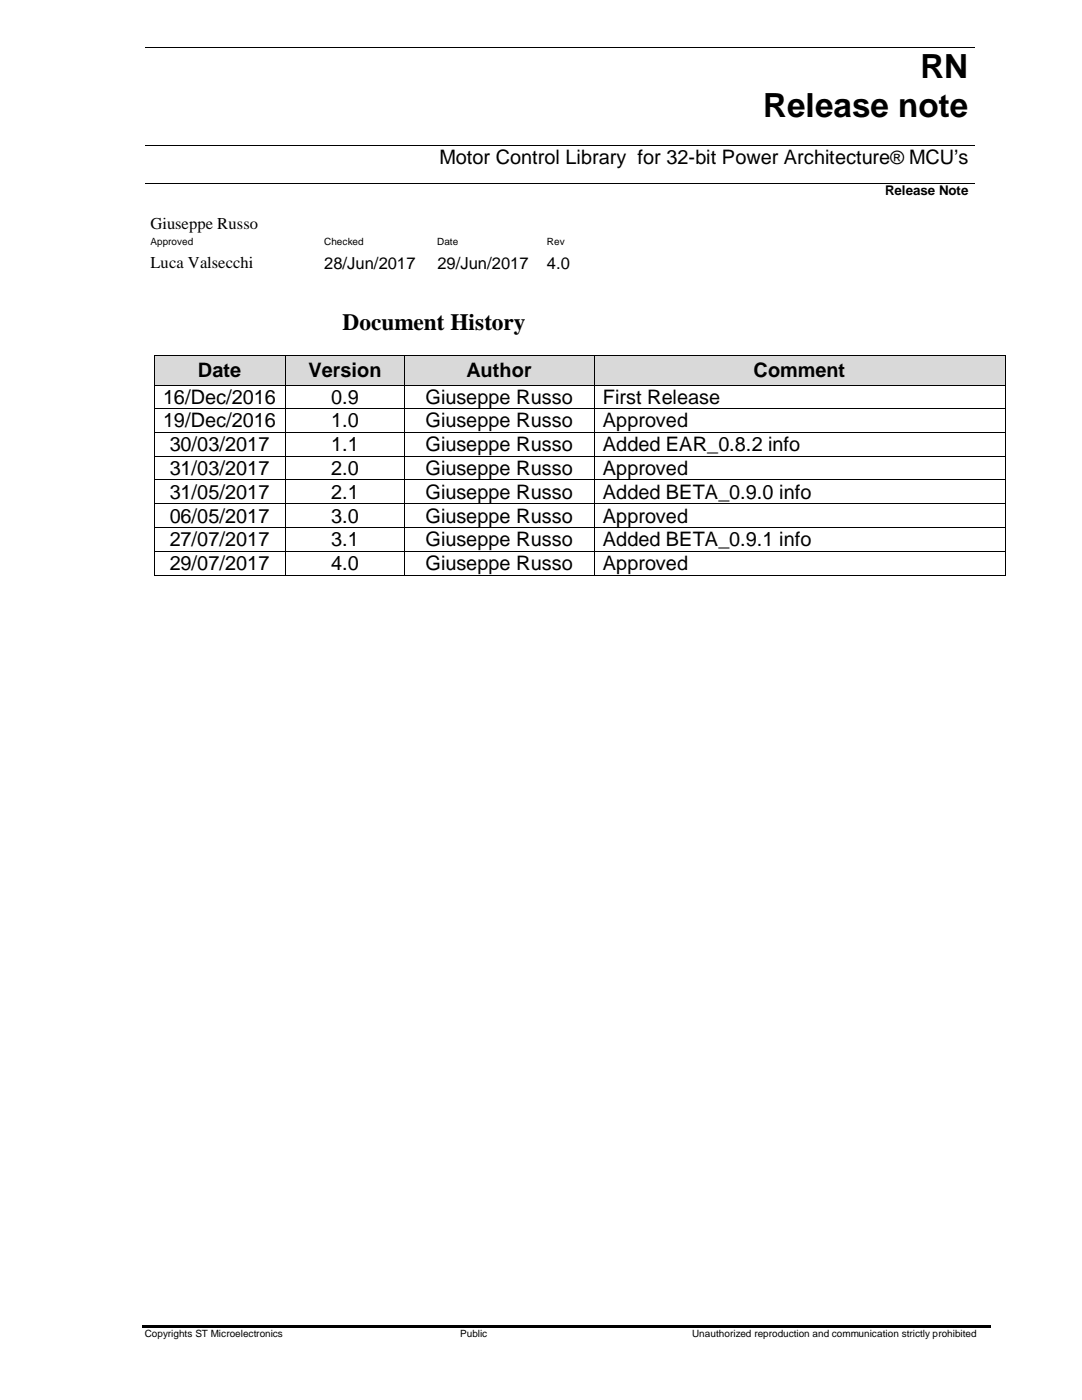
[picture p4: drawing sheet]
<svg xmlns="http://www.w3.org/2000/svg" width="216mm" height="279mm" viewBox="0 0 216 279" stroke-linecap="round" stroke-linejoin="round" font-family="sans-serif">
<defs><g id="words">
<g font-size="6.6">
<text x="183.6" y="15.6">RN</text>
<text x="152.3" y="23.3">Release note</text>
</g>
<text font-size="4.7" x="68.4" y="65.9">Document History</text>
<g font-size="4">
<text x="87.7" y="32.8">Motor Control Library for 32-bit Power Architecture® MCU’s</text>
<text x="39.5" y="75.3">Date</text>
<text x="61.6" y="75.3">Version</text>
<text x="93.1" y="75.3">Author</text>
<text x="150.4" y="75.3">Comment</text>
<text x="32.6" y="80.6">16/Dec/2016</text>
<text x="66.1" y="80.6">0.9</text>
<text x="84.9" y="80.6">Giuseppe Russo</text>
<text x="120.3" y="80.6">First Release</text>
<text x="32.6" y="85.3">19/Dec/2016</text>
<text x="66.1" y="85.3">1.0</text>
<text x="84.9" y="85.3">Giuseppe Russo</text>
<text x="120.3" y="85.3">Approved</text>
<text x="33.9" y="90">30/03/2017</text>
<text x="33.9" y="94.8">31/03/2017</text>
<text x="66.1" y="90">1.1</text>
<text x="66.1" y="94.8">2.0</text>
<text x="84.9" y="90">Giuseppe Russo</text>
<text x="84.9" y="94.8">Giuseppe Russo</text>
<text x="120.3" y="90">Added EAR_0.8.2 info</text>
<text x="120.3" y="94.8">Approved</text>
<text x="33.9" y="99.6">31/05/2017</text>
<text x="66.1" y="99.6">2.1</text>
<text x="84.9" y="99.6">Giuseppe Russo</text>
<text x="120.3" y="99.6">Added BETA_0.9.0 info</text>
<text x="33.9" y="104.3">06/05/2017</text>
<text x="66.1" y="104.3">3.0</text>
<text x="84.9" y="104.3">Giuseppe Russo</text>
<text x="120.3" y="104.3">Approved</text>
<text x="33.9" y="109.1">27/07/2017</text>
<text x="33.9" y="113.7">29/07/2017</text>
<text x="66.1" y="109.1">3.1</text>
<text x="66.1" y="113.7">4.0</text>
<text x="84.9" y="109.1">Giuseppe Russo</text>
<text x="84.9" y="113.7">Giuseppe Russo</text>
<text x="120.3" y="109.1">Added BETA_0.9.1 info</text>
<text x="120.3" y="113.7">Approved</text>
</g>
<g font-size="3.3">
<text x="30.1" y="45.7">Giuseppe Russo</text>
<text x="30.1" y="53.6">Luca Valsecchi</text>
<text x="64.7" y="53.6">28/Jun/2017</text>
<text x="87.3" y="53.6">29/Jun/2017</text>
<text x="109.1" y="53.6">4.0</text>
</g>
<text font-size="2.7" x="176.6" y="39">Release Note</text>
<g font-size="2">
<text x="30.1" y="49">Approved</text>
<text x="64.7" y="49">Checked</text>
<text x="87.2" y="49">Date</text>
<text x="109.1" y="49">Rev</text>
<text x="28.9" y="266.9">Copyrights ST Microelectronics</text>
<text x="91.8" y="266.9">Public</text>
<text x="138.1" y="266.9">Unauthorized reproduction and communication strictly prohibited</text>
</g>
</g></defs>
<path d="M28.9 9.5h57.2M86.3 9.5h50.2M136.7 9.5h57.7M28.9 29h57.2M28.9 36.5h165.5M86.3 29h50.2M136.7 29h57.7" fill="none" stroke="#000" stroke-width=".2"/>
<path d="M86.1 9.4h.2v.2h-.2zM136.5 9.4h.2v.2h-.2zM86.1 28.9h.2v.2h-.2zM136.5 28.9h.2v.2h-.2zM28.4 264.5h169.3v.5h-169.3z" fill="#000"/>
<g fill="#d9d9d9">
<path d="M30.8 71h26.1v5.8h-26.1z"/>
<path d="M32.6 71.6h22.6v4.6h-22.6z"/>
<path d="M57 71h23.7v5.8h-23.7z"/>
<path d="M58.7 71.6h20.3v4.6h-20.3z"/>
<path d="M80.9 71h37.5v5.8h-37.5z"/>
<path d="M82.5 71.6h34.3v4.6h-34.3z"/>
<path d="M118.6 71h81.9v5.8h-81.9z"/>
<path d="M120.3 71.6h78.5v4.6h-78.5z"/>
</g>
<g fill="#000">
<path d="M30.7 70.9h.1v.1h-.1zM30.7 76.8h.1v.1h-.1zM56.9 70.9h.1v.1h-.1zM56.9 76.8h.1v.1h-.1zM80.7 70.9h.2v.1h-.2zM80.7 76.8h.2v.1h-.2zM118.4 70.9h.2v.1h-.2zM118.4 76.8h.2v.1h-.2zM200.5 70.9h.2v.1h-.2zM200.5 76.8h.2v.1h-.2zM30.7 81.5h.1v.2h-.1zM30.7 86.2h.1v.2h-.1z"/>
<path d="M30.7 91h.1v.1h-.1zM30.7 95.7l.1 .1zM56.9 81.5h.1v.2h-.1zM56.9 86.2h.1v.2h-.1zM56.9 91h.1v.1h-.1zM56.9 95.7h.1v.1h-.1zM80.7 81.5h.2v.2h-.2zM80.7 86.2h.2v.2h-.2zM80.7 91h.2v.1h-.2zM80.7 95.7h.2v.1h-.2zM118.4 81.5h.2v.2h-.2zM118.4 86.2h.2v.2h-.2z"/>
<path d="M118.4 91h.2v.1h-.2zM118.4 95.7h.2v.1h-.2zM200.5 81.5h.2v.2h-.2zM200.5 86.2h.2v.2h-.2zM200.5 91h.2v.1h-.2zM200.5 95.7h.2v.1h-.2zM30.7 100.5l.1 .1zM30.7 105.2h.1v.2h-.1zM30.7 109.9h.1v.2h-.1zM30.7 114.7h.1v.2h-.1zM56.9 100.5h.1v.1h-.1zM56.9 105.2h.1v.2h-.1z"/>
<path d="M56.9 109.9h.1v.2h-.1zM56.9 114.7h.1v.2h-.1zM80.7 100.5h.2v.1h-.2zM80.7 105.2h.2v.2h-.2zM80.7 109.9h.2v.2h-.2zM80.7 114.7h.2v.2h-.2zM118.4 100.5h.2v.1h-.2zM118.4 105.2h.2v.2h-.2zM118.4 109.9h.2v.2h-.2zM118.4 114.7h.2v.2h-.2zM200.5 100.5h.2v.1h-.2zM200.5 105.2h.2v.2h-.2z"/>
<path d="M200.5 109.9h.2v.2h-.2zM200.5 114.7h.2v.2h-.2z"/>
</g>
<g fill="none" stroke="#000" stroke-width=".2">
<path d="M30.8 71v5.8M30.8 76.9v4.6M30.8 71h26.1M30.8 76.8h26.1M56.9 71v5.8M56.9 76.9v4.6M57 71h23.7M57 76.8h23.7M80.8 71v5.8M80.8 76.9v4.6M80.9 71h37.5M80.9 76.8h37.5"/>
<path d="M118.5 71v5.8M118.5 76.9v4.6M118.6 71h81.9M118.6 76.8h81.9M200.6 71v5.8M200.6 76.9v4.6M30.8 81.7v4.5M30.8 86.4v4.6M30.8 91.1v4.6M30.8 95.8v4.7M30.8 81.6h26.1M30.8 86.3h26.1"/>
<path d="M30.8 91.1h26.1M30.8 95.8h26.1M56.9 81.7v4.5M56.9 86.4v4.6M56.9 91.1v4.6M56.9 95.8v4.7M57 81.6h23.7M57 86.3h23.7M57 91.1h23.7M57 95.8h23.7M80.8 81.7v4.5M80.8 86.4v4.6"/>
<path d="M80.8 91.1v4.6M80.8 95.8v4.7M80.9 81.6h37.5M80.9 86.3h37.5M80.9 91.1h37.5M80.9 95.8h37.5M118.5 81.7v4.5M118.5 86.4v4.6M118.5 91.1v4.6M118.5 95.8v4.7M118.6 81.6h81.9M118.6 86.3h81.9"/>
<path d="M118.6 91.1h81.9M118.6 95.8h81.9M200.6 81.7v4.5M200.6 86.4v4.6M200.6 91.1v4.6M200.6 95.8v4.7M30.8 100.6v4.6M30.8 105.4v4.5M30.8 110.1v4.6M30.8 100.6h26.1M30.8 105.3h26.1M30.8 110h26.1"/>
<path d="M30.8 114.8h26.1M56.9 100.6v4.6M56.9 105.4v4.5M56.9 110.1v4.6M57 100.6h23.7M57 105.3h23.7M57 110h23.7M57 114.8h23.7M80.8 100.6v4.6M80.8 105.4v4.5M80.8 110.1v4.6M80.9 100.6h37.5"/>
<path d="M80.9 105.3h37.5M80.9 110h37.5M80.9 114.8h37.5M118.5 100.6v4.6M118.5 105.4v4.5M118.5 110.1v4.6M118.6 100.6h81.9M118.6 105.3h81.9M118.6 110h81.9M118.6 114.8h81.9M200.6 100.6v4.6M200.6 105.4v4.5"/>
<path d="M200.6 110.1v4.6"/>
</g>
<use href="#words"/>
</svg>
